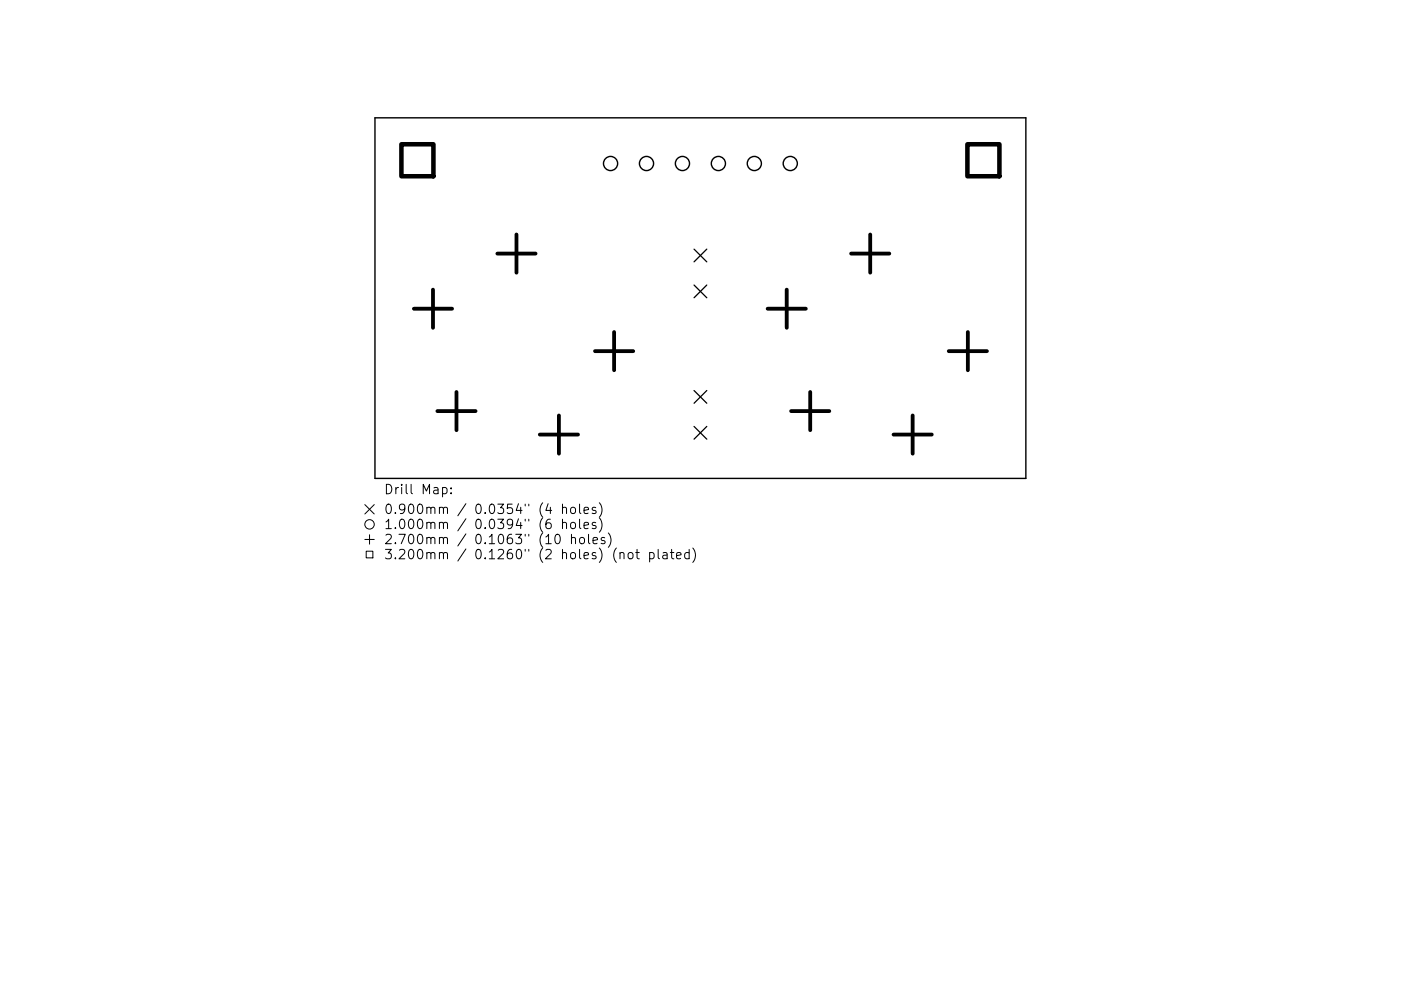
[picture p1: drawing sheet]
<svg xmlns="http://www.w3.org/2000/svg" width="297mm" height="210mm" viewBox="0 0 297 210" stroke-linecap="round" stroke-linejoin="round" font-family="sans-serif">
<defs><g id="words">
<g font-size="2.8">
<text x="81.3" y="104.9">Drill Map:</text>
<text x="81.3" y="109.1">0.900mm / 0.0354&quot; (4 holes)</text>
<text x="81.3" y="112.3">1.000mm / 0.0394&quot; (6 holes)</text>
<text x="81.3" y="115.5">2.700mm / 0.1063&quot; (10 holes)</text>
<text x="81.3" y="118.7">3.200mm / 0.1260&quot; (2 holes) (not plated)</text>
</g>
</g></defs>
<g fill="none" stroke="#000" stroke-width=".3">
<path d="M79.5 25h138v76.5h-138z"/>
<circle cx="129.5" cy="34.7" r="1.5"/>
<circle cx="137.1" cy="34.7" r="1.5"/>
<circle cx="144.7" cy="34.7" r="1.5"/>
<circle cx="152.3" cy="34.7" r="1.5"/>
<circle cx="159.9" cy="34.7" r="1.5"/>
<circle cx="167.6" cy="34.7" r="1.5"/>
</g>
<path d="M147.2 52.9l2.7 2.7M149.9 52.9l-2.7 2.7M147.2 60.5l2.7 2.7M149.9 60.5l-2.7 2.7M147.2 82.9l2.7 2.7M147.2 90.5l2.7 2.7M149.9 82.9l-2.7 2.7M149.9 90.5l-2.7 2.7" fill="none" stroke="#000" stroke-width=".27"/>
<g fill="none" stroke="#000" stroke-width=".81">
<path d="M105.5 53.8h8.1M109.5 49.8v8.1M180.5 53.8h8.1M184.5 49.8v8.1M87.8 65.5h8.1M91.8 61.5v8.1M126.2 74.5h8.1M130.2 70.5v8.1M162.8 65.5h8.1M166.8 61.5v8.1M201.2 74.5h8.1M205.2 70.5v8.1"/>
<path d="M92.7 87.2h8.1M96.8 83.2v8.1M114.5 92.2h8.1M118.5 88.2v8.1M167.7 87.2h8.1M171.8 83.2v8.1M189.5 92.2h8.1M193.5 88.2v8.1"/>
</g>
<path d="M85.1 30.6h6.8v6.8h-6.8zM205.1 30.6h6.8v6.8h-6.8z" fill="none" stroke="#000" stroke-width=".96"/>
<g fill="none" stroke="#000" stroke-width=".21">
<path d="M77.3 107.1l2 2M77.3 114.5h2M77.6 116.9h1.5v1.5h-1.5zM78.3 113.5v2M79.3 107.1l-2 2M93.8 103.5l.6-.1 .4 .4v.6l-.2 .3h-.8M95.6 104.6v.2M95.6 103.5v.2M117.8 113.5l.5-.1a1.25 1.25 0 0 1 0 2l-.4-.1-.2-.3-.1-.9zM119.3 107.8a.5 .5 0 0 1 .8 .1v1.1M119.3 111a.5 .5 0 0 1 .8 .1v1.1M119.3 107v2"/>
<path d="M119.3 110.2v2M121.1 107.8a.54 .54 0 0 1 .5-.2 .54 .54 0 0 1 .4 .4v.6a.54 .54 0 0 1-.5 .4 .54 .54 0 0 1-.5-.4zM121.1 111a.54 .54 0 0 1 .5-.2 .54 .54 0 0 1 .4 .4v.6a.54 .54 0 0 1-.5 .4 .54 .54 0 0 1-.5-.4zM121.2 114.2a.5 .5 0 0 1 .8 .1v1.1M121.2 113.4v2M122.9 107v1.7l.3 .3M122.9 110.2v1.7l.3 .3M123 114.2a.54 .54 0 0 1 .5-.2 .54 .54 0 0 1 .4 .4v.6a.54 .54 0 0 1-.5 .4 .54 .54 0 0 1-.5-.4zM123.8 108.3l1-.2-.1-.4-.6-.1-.3 .3 .1 1h.8M123.8 111.5l1-.2-.1-.4-.6-.1-.3 .3 .1 1h.8M124.8 113.4v1.7l.3 .3M125.7 114.7l1-.2-.1-.4-.6-.1-.3 .3 .1 1h.8"/>
<path d="M126.3 107.7l-.5-.1-.3 .3 .1 .3 .7 .2v.5h-.8M126.3 110.9l-.5-.1-.3 .3 .1 .3 .7 .2v.5h-.8M127.1 106.7a2.29 2.29 0 0 1 0 3M127.1 109.9a2.29 2.29 0 0 1 0 3M128.2 114.1l-.5-.1-.3 .3 .1 .3 .7 .2v.5h-.8M129 113.1a2.29 2.29 0 0 1 0 3M131.4 117.4a.5 .5 0 0 1 .9 .1v1.1M133.3 117.4a.54 .54 0 0 1 .5-.2 .54 .54 0 0 1 .4 .4l-.1 .8-.6 .2-.3-.4zM134.8 117.2h.7M135.1 116.6v1.7l.1 .2 .3 .1M137.7 117.3l.6-.1 .4 .4v.6l-.2 .3h-.8M137.7 117.2v2"/>
<path d="M139.5 116.6v1.7l.3 .3M140.6 117.3h.8v1.3M141.4 117.7l-.6 .1a.39 .39 0 0 0-.3 .4 .39 .39 0 0 0 .3 .4l.6-.1M142.1 117.2h.8M142.4 116.6v1.7l.1 .2 .4 .1M143.4 117.9l1-.2-.1-.4-.6-.1-.3 .3 .1 1h.8M146.1 117.3l-.6-.1-.3 .4v.6l.2 .3h.7M146.1 116.6v2M146.9 116.3a2.29 2.29 0 0 1 0 3"/>
<circle cx="78.3" cy="111.3" r="1"/>
</g>
<use href="#words"/>
</svg>
